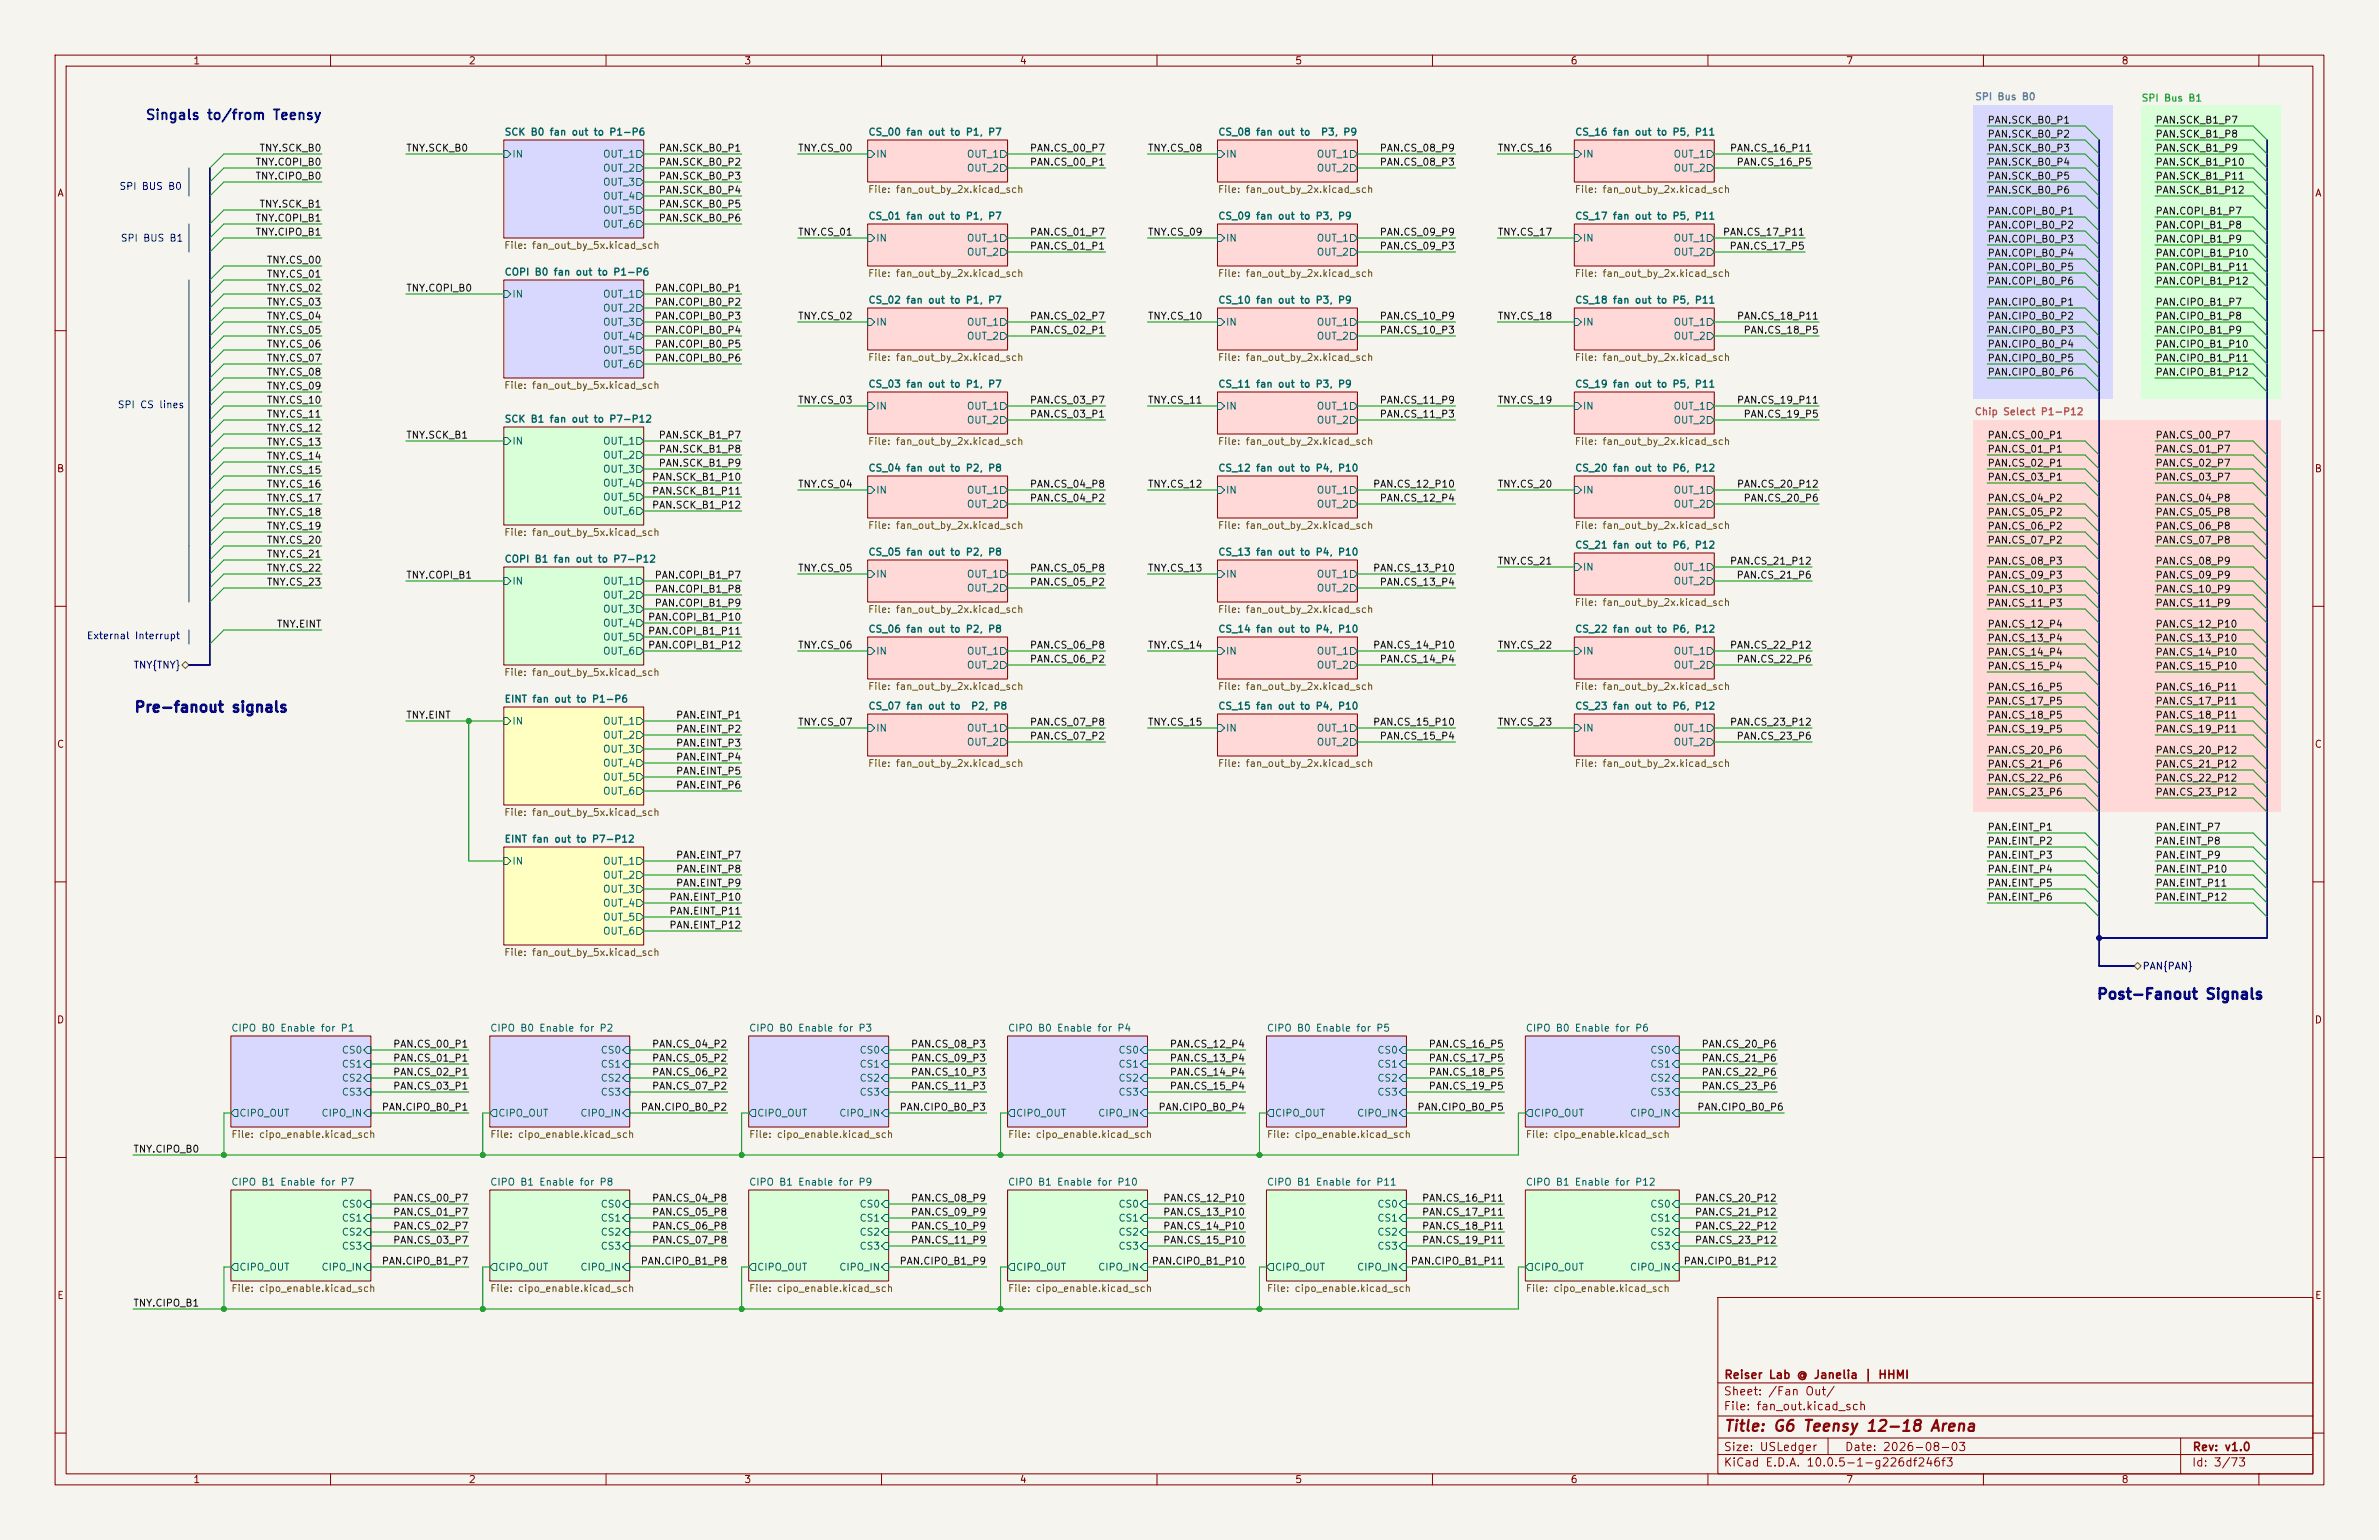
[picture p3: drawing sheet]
<svg xmlns="http://www.w3.org/2000/svg" width="432mm" height="279mm" viewBox="0 0 432 279" stroke-linecap="round" stroke-linejoin="round" font-family="sans-serif">
<defs><g id="words">
<text font-size="2" fill="#840000" x="312.8" y="260.2">Title: G6 Teensy 12-18 Arena</text>
<g font-size="1.9" fill="#0000c2">
<text x="24.3" y="129.7">Pre-fanout signals</text>
<text x="380.5" y="181.8">Post-Fanout Signals</text>
</g>
<text font-size="1.8" fill="#0000c2" x="26.3" y="22.2">Singals to/from Teensy</text>
<g font-size="1.5" fill="#840000">
<text x="312.8" y="250.5">Reiser Lab @ Janelia | HHMI</text>
<text x="312.8" y="256.2">File: fan_out.kicad_sch</text>
<text x="312.8" y="253.5">Sheet: /Fan Out/</text>
<text x="312.8" y="263.6">Size: USLedger</text>
<text x="334.8" y="263.6">Date: 2026-08-03</text>
<text x="397.8" y="263.6">Rev: v1.0</text>
<text x="312.8" y="266.4">KiCad E.D.A. 10.0.5-1-g226df246f3</text>
<text x="397.8" y="266.4">Id: 3/73</text>
</g>
<g font-size="1.3" fill="#840000">
<text x="35" y="12">1</text>
<text x="85" y="12">2</text>
<text x="135" y="12">3</text>
<text x="185" y="12">4</text>
<text x="235" y="12">5</text>
<text x="285" y="12">6</text>
<text x="335" y="12">7</text>
<text x="385" y="12">8</text>
<text x="10.3" y="36">A</text>
<text x="420.1" y="36">A</text>
<text x="10.2" y="86">B</text>
<text x="420" y="86">B</text>
<text x="10.2" y="136">C</text>
<text x="420" y="136">C</text>
<text x="10.2" y="186">D</text>
<text x="420" y="186">D</text>
<text x="10.3" y="236">E</text>
<text x="420.1" y="236">E</text>
<text x="35" y="269.4">1</text>
<text x="85" y="269.4">2</text>
<text x="135" y="269.4">3</text>
<text x="185" y="269.4">4</text>
<text x="235" y="269.4">5</text>
<text x="285" y="269.4">6</text>
<text x="335" y="269.4">7</text>
<text x="385" y="269.4">8</text>
</g>
<text font-size="1.3" fill="#3c3cff" x="358.4" y="18.5">SPI Bus B0</text>
<g font-size="1.3" fill="#0f0f0f">
<text x="360.7" y="22.7">PAN.SCK_B0_P1</text>
<text x="391.1" y="22.7">PAN.SCK_B1_P7</text>
<text x="47" y="27.8">TNY.SCK_B0</text>
<text x="73.6" y="27.8">TNY.SCK_B0</text>
<text x="119.5" y="27.8">PAN.SCK_B0_P1</text>
<text x="144.8" y="27.8">TNY.CS_00</text>
<text x="186.8" y="27.8">PAN.CS_00_P7</text>
<text x="208.3" y="27.8">TNY.CS_08</text>
<text x="250.3" y="27.8">PAN.CS_08_P9</text>
<text x="271.8" y="27.8">TNY.CS_16</text>
<text x="313.9" y="27.8">PAN.CS_16_P11</text>
<text x="360.7" y="27.8">PAN.SCK_B0_P3</text>
<text x="360.7" y="25.3">PAN.SCK_B0_P2</text>
<text x="391.1" y="27.8">PAN.SCK_B1_P9</text>
<text x="391.1" y="25.3">PAN.SCK_B1_P8</text>
<text x="46.3" y="32.9">TNY.CIPO_B0</text>
<text x="46.3" y="30.4">TNY.COPI_B0</text>
<text x="119.5" y="35.4">PAN.SCK_B0_P4</text>
<text x="119.5" y="30.4">PAN.SCK_B0_P2</text>
<text x="119.5" y="32.9">PAN.SCK_B0_P3</text>
<text x="186.8" y="30.4">PAN.CS_00_P1</text>
<text x="250.3" y="30.4">PAN.CS_08_P3</text>
<text x="315.1" y="30.4">PAN.CS_16_P5</text>
<text x="360.7" y="30.4">PAN.SCK_B0_P4</text>
<text x="360.7" y="32.9">PAN.SCK_B0_P5</text>
<text x="360.7" y="35.4">PAN.SCK_B0_P6</text>
<text x="391.1" y="35.4">PAN.SCK_B1_P12</text>
<text x="391.1" y="30.4">PAN.SCK_B1_P10</text>
<text x="391.1" y="32.9">PAN.SCK_B1_P11</text>
<text x="46.3" y="40.5">TNY.COPI_B1</text>
<text x="47" y="38">TNY.SCK_B1</text>
<text x="119.5" y="38">PAN.SCK_B0_P5</text>
<text x="119.5" y="40.5">PAN.SCK_B0_P6</text>
<text x="360.7" y="39.2">PAN.COPI_B0_P1</text>
<text x="360.7" y="41.8">PAN.COPI_B0_P2</text>
<text x="391.1" y="41.8">PAN.COPI_B1_P8</text>
<text x="391.1" y="39.2">PAN.COPI_B1_P7</text>
<text x="46.3" y="43.1">TNY.CIPO_B1</text>
<text x="144.8" y="43.1">TNY.CS_01</text>
<text x="186.8" y="45.6">PAN.CS_01_P1</text>
<text x="186.8" y="43.1">PAN.CS_01_P7</text>
<text x="208.3" y="43.1">TNY.CS_09</text>
<text x="250.3" y="43.1">PAN.CS_09_P9</text>
<text x="250.3" y="45.6">PAN.CS_09_P3</text>
<text x="271.8" y="43.1">TNY.CS_17</text>
<text x="312.6" y="43.1">PAN.CS_17_P11</text>
<text x="313.8" y="45.6">PAN.CS_17_P5</text>
<text x="360.7" y="46.9">PAN.COPI_B0_P4</text>
<text x="360.7" y="44.3">PAN.COPI_B0_P3</text>
<text x="391.1" y="46.9">PAN.COPI_B1_P10</text>
<text x="391.1" y="44.3">PAN.COPI_B1_P9</text>
<text x="48.3" y="50.7">TNY.CS_01</text>
<text x="48.3" y="53.2">TNY.CS_02</text>
<text x="48.3" y="48.1">TNY.CS_00</text>
<text x="73.6" y="53.2">TNY.COPI_B0</text>
<text x="118.7" y="53.2">PAN.COPI_B0_P1</text>
<text x="360.7" y="51.9">PAN.COPI_B0_P6</text>
<text x="360.7" y="49.4">PAN.COPI_B0_P5</text>
<text x="391.1" y="49.4">PAN.COPI_B1_P11</text>
<text x="391.1" y="51.9">PAN.COPI_B1_P12</text>
<text x="48.3" y="58.3">TNY.CS_04</text>
<text x="48.3" y="55.8">TNY.CS_03</text>
<text x="118.7" y="58.3">PAN.COPI_B0_P3</text>
<text x="118.7" y="55.8">PAN.COPI_B0_P2</text>
<text x="144.8" y="58.3">TNY.CS_02</text>
<text x="186.8" y="58.3">PAN.CS_02_P7</text>
<text x="208.3" y="58.3">TNY.CS_10</text>
<text x="250.3" y="58.3">PAN.CS_10_P9</text>
<text x="271.8" y="58.3">TNY.CS_18</text>
<text x="315.2" y="58.3">PAN.CS_18_P11</text>
<text x="360.7" y="58.3">PAN.CIPO_B0_P2</text>
<text x="360.7" y="55.8">PAN.CIPO_B0_P1</text>
<text x="391.1" y="55.8">PAN.CIPO_B1_P7</text>
<text x="391.1" y="58.3">PAN.CIPO_B1_P8</text>
<text x="48.3" y="63.4">TNY.CS_06</text>
<text x="48.3" y="60.8">TNY.CS_05</text>
<text x="48.3" y="65.9">TNY.CS_07</text>
<text x="118.7" y="65.9">PAN.COPI_B0_P6</text>
<text x="118.7" y="63.4">PAN.COPI_B0_P5</text>
<text x="118.7" y="60.8">PAN.COPI_B0_P4</text>
<text x="186.8" y="60.8">PAN.CS_02_P1</text>
<text x="250.3" y="60.8">PAN.CS_10_P3</text>
<text x="316.4" y="60.8">PAN.CS_18_P5</text>
<text x="360.7" y="63.4">PAN.CIPO_B0_P4</text>
<text x="360.7" y="60.8">PAN.CIPO_B0_P3</text>
<text x="360.7" y="65.9">PAN.CIPO_B0_P5</text>
<text x="391.1" y="60.8">PAN.CIPO_B1_P9</text>
<text x="391.1" y="63.4">PAN.CIPO_B1_P10</text>
<text x="391.1" y="65.9">PAN.CIPO_B1_P11</text>
<text x="48.3" y="68.5">TNY.CS_08</text>
<text x="48.3" y="71">TNY.CS_09</text>
<text x="360.7" y="68.5">PAN.CIPO_B0_P6</text>
<text x="391.1" y="68.5">PAN.CIPO_B1_P12</text>
<text x="48.3" y="73.5">TNY.CS_10</text>
<text x="48.3" y="76.1">TNY.CS_11</text>
<text x="144.8" y="73.5">TNY.CS_03</text>
<text x="186.8" y="73.5">PAN.CS_03_P7</text>
<text x="186.8" y="76.1">PAN.CS_03_P1</text>
<text x="208.3" y="73.5">TNY.CS_11</text>
<text x="250.3" y="73.5">PAN.CS_11_P9</text>
<text x="250.3" y="76.1">PAN.CS_11_P3</text>
<text x="271.8" y="73.5">TNY.CS_19</text>
<text x="315.2" y="73.5">PAN.CS_19_P11</text>
<text x="316.4" y="76.1">PAN.CS_19_P5</text>
<text x="48.3" y="81.2">TNY.CS_13</text>
<text x="48.3" y="83.7">TNY.CS_14</text>
<text x="48.3" y="78.6">TNY.CS_12</text>
<text x="73.6" y="79.9">TNY.SCK_B1</text>
<text x="119.5" y="79.9">PAN.SCK_B1_P7</text>
<text x="119.5" y="82.4">PAN.SCK_B1_P8</text>
<text x="360.7" y="82.4">PAN.CS_01_P1</text>
<text x="360.7" y="79.9">PAN.CS_00_P1</text>
<text x="391.1" y="82.4">PAN.CS_01_P7</text>
<text x="391.1" y="79.9">PAN.CS_00_P7</text>
<text x="48.3" y="88.8">TNY.CS_16</text>
<text x="48.3" y="86.2">TNY.CS_15</text>
<text x="118.2" y="87.5">PAN.SCK_B1_P10</text>
<text x="119.5" y="85">PAN.SCK_B1_P9</text>
<text x="144.8" y="88.8">TNY.CS_04</text>
<text x="186.8" y="88.8">PAN.CS_04_P8</text>
<text x="208.3" y="88.8">TNY.CS_12</text>
<text x="249.1" y="88.8">PAN.CS_12_P10</text>
<text x="271.8" y="88.8">TNY.CS_20</text>
<text x="315.2" y="88.8">PAN.CS_20_P12</text>
<text x="360.7" y="85">PAN.CS_02_P1</text>
<text x="360.7" y="87.5">PAN.CS_03_P1</text>
<text x="391.1" y="85">PAN.CS_02_P7</text>
<text x="391.1" y="87.5">PAN.CS_03_P7</text>
<text x="48.3" y="93.9">TNY.CS_18</text>
<text x="48.3" y="91.3">TNY.CS_17</text>
<text x="118.2" y="92.6">PAN.SCK_B1_P12</text>
<text x="118.2" y="90">PAN.SCK_B1_P11</text>
<text x="186.8" y="91.3">PAN.CS_04_P2</text>
<text x="250.3" y="91.3">PAN.CS_12_P4</text>
<text x="316.4" y="91.3">PAN.CS_20_P6</text>
<text x="360.7" y="91.3">PAN.CS_04_P2</text>
<text x="360.7" y="93.9">PAN.CS_05_P2</text>
<text x="391.1" y="93.9">PAN.CS_05_P8</text>
<text x="391.1" y="91.3">PAN.CS_04_P8</text>
<text x="48.3" y="96.4">TNY.CS_19</text>
<text x="48.3" y="98.9">TNY.CS_20</text>
<text x="48.3" y="101.5">TNY.CS_21</text>
<text x="360.7" y="98.9">PAN.CS_07_P2</text>
<text x="360.7" y="96.4">PAN.CS_06_P2</text>
<text x="391.1" y="96.4">PAN.CS_06_P8</text>
<text x="391.1" y="98.9">PAN.CS_07_P8</text>
<text x="48.3" y="104">TNY.CS_22</text>
<text x="48.3" y="106.6">TNY.CS_23</text>
<text x="73.6" y="105.3">TNY.COPI_B1</text>
<text x="118.7" y="107.8">PAN.COPI_B1_P8</text>
<text x="118.7" y="105.3">PAN.COPI_B1_P7</text>
<text x="144.8" y="104">TNY.CS_05</text>
<text x="186.8" y="106.6">PAN.CS_05_P2</text>
<text x="186.8" y="104">PAN.CS_05_P8</text>
<text x="208.3" y="104">TNY.CS_13</text>
<text x="249.1" y="104">PAN.CS_13_P10</text>
<text x="250.3" y="106.6">PAN.CS_13_P4</text>
<text x="271.8" y="102.7">TNY.CS_21</text>
<text x="313.9" y="102.7">PAN.CS_21_P12</text>
<text x="315.1" y="105.3">PAN.CS_21_P6</text>
<text x="360.7" y="102.7">PAN.CS_08_P3</text>
<text x="360.7" y="105.3">PAN.CS_09_P3</text>
<text x="360.7" y="107.8">PAN.CS_10_P3</text>
<text x="391.1" y="105.3">PAN.CS_09_P9</text>
<text x="391.1" y="107.8">PAN.CS_10_P9</text>
<text x="391.1" y="102.7">PAN.CS_08_P9</text>
<text x="117.5" y="112.9">PAN.COPI_B1_P10</text>
<text x="118.7" y="110.4">PAN.COPI_B1_P9</text>
<text x="360.7" y="110.4">PAN.CS_11_P3</text>
<text x="391.1" y="110.4">PAN.CS_11_P9</text>
<text x="50.1" y="114.2">TNY.EINT</text>
<text x="117.5" y="118">PAN.COPI_B1_P12</text>
<text x="117.5" y="115.4">PAN.COPI_B1_P11</text>
<text x="144.8" y="118">TNY.CS_06</text>
<text x="186.8" y="118">PAN.CS_06_P8</text>
<text x="208.3" y="118">TNY.CS_14</text>
<text x="249.1" y="118">PAN.CS_14_P10</text>
<text x="271.8" y="118">TNY.CS_22</text>
<text x="313.9" y="118">PAN.CS_22_P12</text>
<text x="360.7" y="116.7">PAN.CS_13_P4</text>
<text x="360.7" y="114.2">PAN.CS_12_P4</text>
<text x="360.7" y="119.3">PAN.CS_14_P4</text>
<text x="391.1" y="114.2">PAN.CS_12_P10</text>
<text x="391.1" y="119.3">PAN.CS_14_P10</text>
<text x="391.1" y="116.7">PAN.CS_13_P10</text>
<text x="186.8" y="120.5">PAN.CS_06_P2</text>
<text x="250.3" y="120.5">PAN.CS_14_P4</text>
<text x="315.1" y="120.5">PAN.CS_22_P6</text>
<text x="360.7" y="125.6">PAN.CS_16_P5</text>
<text x="360.7" y="121.8">PAN.CS_15_P4</text>
<text x="391.1" y="125.6">PAN.CS_16_P11</text>
<text x="391.1" y="121.8">PAN.CS_15_P10</text>
<text x="73.6" y="130.7">TNY.EINT</text>
<text x="122.6" y="130.7">PAN.EINT_P1</text>
<text x="144.8" y="132">TNY.CS_07</text>
<text x="186.8" y="132">PAN.CS_07_P8</text>
<text x="208.3" y="132">TNY.CS_15</text>
<text x="249.1" y="132">PAN.CS_15_P10</text>
<text x="271.8" y="132">TNY.CS_23</text>
<text x="313.9" y="132">PAN.CS_23_P12</text>
<text x="360.7" y="130.7">PAN.CS_18_P5</text>
<text x="360.7" y="128.1">PAN.CS_17_P5</text>
<text x="391.1" y="128.1">PAN.CS_17_P11</text>
<text x="391.1" y="130.7">PAN.CS_18_P11</text>
<text x="122.6" y="133.2">PAN.EINT_P2</text>
<text x="122.6" y="135.8">PAN.EINT_P3</text>
<text x="186.8" y="134.5">PAN.CS_07_P2</text>
<text x="250.3" y="134.5">PAN.CS_15_P4</text>
<text x="315.1" y="134.5">PAN.CS_23_P6</text>
<text x="360.7" y="137">PAN.CS_20_P6</text>
<text x="360.7" y="133.2">PAN.CS_19_P5</text>
<text x="391.1" y="137">PAN.CS_20_P12</text>
<text x="391.1" y="133.2">PAN.CS_19_P11</text>
<text x="122.6" y="140.8">PAN.EINT_P5</text>
<text x="122.6" y="143.4">PAN.EINT_P6</text>
<text x="122.6" y="138.3">PAN.EINT_P4</text>
<text x="360.7" y="142.1">PAN.CS_22_P6</text>
<text x="360.7" y="139.6">PAN.CS_21_P6</text>
<text x="391.1" y="139.6">PAN.CS_21_P12</text>
<text x="391.1" y="142.1">PAN.CS_22_P12</text>
<text x="360.7" y="144.7">PAN.CS_23_P6</text>
<text x="391.1" y="144.7">PAN.CS_23_P12</text>
<text x="360.7" y="151">PAN.EINT_P1</text>
<text x="360.7" y="153.5">PAN.EINT_P2</text>
<text x="391.1" y="153.5">PAN.EINT_P8</text>
<text x="391.1" y="151">PAN.EINT_P7</text>
<text x="122.6" y="161.2">PAN.EINT_P9</text>
<text x="122.6" y="156.1">PAN.EINT_P7</text>
<text x="122.6" y="158.6">PAN.EINT_P8</text>
<text x="360.7" y="156.1">PAN.EINT_P3</text>
<text x="360.7" y="158.6">PAN.EINT_P4</text>
<text x="360.7" y="161.2">PAN.EINT_P5</text>
<text x="391.1" y="158.6">PAN.EINT_P10</text>
<text x="391.1" y="156.1">PAN.EINT_P9</text>
<text x="391.1" y="161.2">PAN.EINT_P11</text>
<text x="121.4" y="166.2">PAN.EINT_P11</text>
<text x="121.4" y="163.7">PAN.EINT_P10</text>
<text x="360.7" y="163.7">PAN.EINT_P6</text>
<text x="391.1" y="163.7">PAN.EINT_P12</text>
<text x="121.4" y="168.8">PAN.EINT_P12</text>
<text x="71.3" y="190.4">PAN.CS_00_P1</text>
<text x="118.2" y="190.4">PAN.CS_04_P2</text>
<text x="165.2" y="190.4">PAN.CS_08_P3</text>
<text x="212.2" y="190.4">PAN.CS_12_P4</text>
<text x="259.2" y="190.4">PAN.CS_16_P5</text>
<text x="308.7" y="190.4">PAN.CS_20_P6</text>
<text x="71.3" y="192.9">PAN.CS_01_P1</text>
<text x="71.3" y="198">PAN.CS_03_P1</text>
<text x="71.3" y="195.5">PAN.CS_02_P1</text>
<text x="118.2" y="195.5">PAN.CS_06_P2</text>
<text x="118.2" y="198">PAN.CS_07_P2</text>
<text x="118.2" y="192.9">PAN.CS_05_P2</text>
<text x="165.2" y="198">PAN.CS_11_P3</text>
<text x="165.2" y="195.5">PAN.CS_10_P3</text>
<text x="165.2" y="192.9">PAN.CS_09_P3</text>
<text x="212.2" y="198">PAN.CS_15_P4</text>
<text x="212.2" y="192.9">PAN.CS_13_P4</text>
<text x="212.2" y="195.5">PAN.CS_14_P4</text>
<text x="259.2" y="198">PAN.CS_19_P5</text>
<text x="259.2" y="195.5">PAN.CS_18_P5</text>
<text x="259.2" y="192.9">PAN.CS_17_P5</text>
<text x="308.7" y="195.5">PAN.CS_22_P6</text>
<text x="308.7" y="192.9">PAN.CS_21_P6</text>
<text x="308.7" y="198">PAN.CS_23_P6</text>
<text x="69.2" y="201.8">PAN.CIPO_B0_P1</text>
<text x="116.2" y="201.8">PAN.CIPO_B0_P2</text>
<text x="163.2" y="201.8">PAN.CIPO_B0_P3</text>
<text x="210.2" y="201.8">PAN.CIPO_B0_P4</text>
<text x="257.2" y="201.8">PAN.CIPO_B0_P5</text>
<text x="308" y="201.8">PAN.CIPO_B0_P6</text>
<text x="24.1" y="209.4">TNY.CIPO_B0</text>
<text x="71.3" y="220.9">PAN.CS_01_P7</text>
<text x="71.3" y="218.3">PAN.CS_00_P7</text>
<text x="118.2" y="220.9">PAN.CS_05_P8</text>
<text x="118.2" y="218.3">PAN.CS_04_P8</text>
<text x="165.2" y="220.9">PAN.CS_09_P9</text>
<text x="165.2" y="218.3">PAN.CS_08_P9</text>
<text x="211" y="218.3">PAN.CS_12_P10</text>
<text x="211" y="220.9">PAN.CS_13_P10</text>
<text x="258" y="218.3">PAN.CS_16_P11</text>
<text x="258" y="220.9">PAN.CS_17_P11</text>
<text x="307.5" y="218.3">PAN.CS_20_P12</text>
<text x="307.5" y="220.9">PAN.CS_21_P12</text>
<text x="71.3" y="225.9">PAN.CS_03_P7</text>
<text x="71.3" y="223.4">PAN.CS_02_P7</text>
<text x="118.2" y="225.9">PAN.CS_07_P8</text>
<text x="118.2" y="223.4">PAN.CS_06_P8</text>
<text x="165.2" y="223.4">PAN.CS_10_P9</text>
<text x="165.2" y="225.9">PAN.CS_11_P9</text>
<text x="211" y="225.9">PAN.CS_15_P10</text>
<text x="211" y="223.4">PAN.CS_14_P10</text>
<text x="258" y="223.4">PAN.CS_18_P11</text>
<text x="258" y="225.9">PAN.CS_19_P11</text>
<text x="307.5" y="225.9">PAN.CS_23_P12</text>
<text x="307.5" y="223.4">PAN.CS_22_P12</text>
<text x="69.2" y="229.7">PAN.CIPO_B1_P7</text>
<text x="116.2" y="229.7">PAN.CIPO_B1_P8</text>
<text x="163.2" y="229.7">PAN.CIPO_B1_P9</text>
<text x="209" y="229.7">PAN.CIPO_B1_P10</text>
<text x="255.9" y="229.7">PAN.CIPO_B1_P11</text>
<text x="305.5" y="229.7">PAN.CIPO_B1_P12</text>
<text x="24.1" y="237.4">TNY.CIPO_B1</text>
</g>
<text font-size="1.3" fill="#3cb43c" x="388.6" y="18.7">SPI Bus B1</text>
<g font-size="1.3" fill="#006464">
<text x="91.5" y="24.9">SCK B0 fan out to P1-P6</text>
<text x="92.9" y="28.9">IN</text>
<text x="109.3" y="28.9">OUT_1</text>
<text x="157.5" y="24.9">CS_00 fan out to P1, P7</text>
<text x="158.9" y="28.9">IN</text>
<text x="175.4" y="28.9">OUT_1</text>
<text x="221" y="24.9">CS_08 fan out to</text>
<text x="222.4" y="28.9">IN</text>
<text x="238.9" y="28.9">OUT_1</text>
<text x="239.6" y="24.9">P3, P9</text>
<text x="285.8" y="24.9">CS_16 fan out to P5, P11</text>
<text x="287.2" y="28.9">IN</text>
<text x="303.7" y="28.9">OUT_1</text>
<text x="109.3" y="31.4">OUT_2</text>
<text x="109.3" y="34">OUT_3</text>
<text x="175.4" y="31.4">OUT_2</text>
<text x="238.9" y="31.4">OUT_2</text>
<text x="303.7" y="31.4">OUT_2</text>
<text x="109.3" y="36.5">OUT_4</text>
<text x="109.3" y="39.1">OUT_5</text>
<text x="109.3" y="41.6">OUT_6</text>
<text x="157.5" y="40.1">CS_01 fan out to P1, P7</text>
<text x="221" y="40.1">CS_09 fan out to P3, P9</text>
<text x="285.8" y="40.1">CS_17 fan out to P5, P11</text>
<text x="158.9" y="44.1">IN</text>
<text x="175.4" y="44.1">OUT_1</text>
<text x="175.4" y="46.7">OUT_2</text>
<text x="222.4" y="44.1">IN</text>
<text x="238.9" y="44.1">OUT_1</text>
<text x="238.9" y="46.7">OUT_2</text>
<text x="287.2" y="44.1">IN</text>
<text x="303.7" y="44.1">OUT_1</text>
<text x="303.7" y="46.7">OUT_2</text>
<text x="91.5" y="50.3">COPI B0 fan out to P1-P6</text>
<text x="92.9" y="54.3">IN</text>
<text x="109.3" y="54.3">OUT_1</text>
<text x="109.3" y="56.8">OUT_2</text>
<text x="109.3" y="59.4">OUT_3</text>
<text x="157.5" y="55.4">CS_02 fan out to P1, P7</text>
<text x="158.9" y="59.4">IN</text>
<text x="175.4" y="59.4">OUT_1</text>
<text x="221" y="55.4">CS_10 fan out to P3, P9</text>
<text x="222.4" y="59.4">IN</text>
<text x="238.9" y="59.4">OUT_1</text>
<text x="285.8" y="55.4">CS_18 fan out to P5, P11</text>
<text x="287.2" y="59.4">IN</text>
<text x="303.7" y="59.4">OUT_1</text>
<text x="109.3" y="61.9">OUT_4</text>
<text x="109.3" y="64.5">OUT_5</text>
<text x="175.4" y="61.9">OUT_2</text>
<text x="238.9" y="61.9">OUT_2</text>
<text x="303.7" y="61.9">OUT_2</text>
<text x="109.3" y="67">OUT_6</text>
<text x="157.5" y="70.6">CS_03 fan out to P1, P7</text>
<text x="221" y="70.6">CS_11 fan out to P3, P9</text>
<text x="285.8" y="70.6">CS_19 fan out to P5, P11</text>
<text x="91.5" y="77">SCK B1 fan out to P7-P12</text>
<text x="158.9" y="74.6">IN</text>
<text x="175.4" y="74.6">OUT_1</text>
<text x="175.4" y="77.2">OUT_2</text>
<text x="222.4" y="74.6">IN</text>
<text x="238.9" y="74.6">OUT_1</text>
<text x="238.9" y="77.2">OUT_2</text>
<text x="287.2" y="74.6">IN</text>
<text x="303.7" y="74.6">OUT_1</text>
<text x="303.7" y="77.2">OUT_2</text>
<text x="92.9" y="81">IN</text>
<text x="109.3" y="81">OUT_1</text>
<text x="109.3" y="83.5">OUT_2</text>
<text x="109.3" y="86.1">OUT_3</text>
<text x="109.3" y="88.6">OUT_4</text>
<text x="157.5" y="85.9">CS_04 fan out to P2, P8</text>
<text x="158.9" y="89.9">IN</text>
<text x="175.4" y="89.9">OUT_1</text>
<text x="221" y="85.9">CS_12 fan out to P4, P10</text>
<text x="222.4" y="89.9">IN</text>
<text x="238.9" y="89.9">OUT_1</text>
<text x="285.8" y="85.9">CS_20 fan out to P6, P12</text>
<text x="287.2" y="89.9">IN</text>
<text x="303.7" y="89.9">OUT_1</text>
<text x="109.3" y="91.1">OUT_5</text>
<text x="109.3" y="93.7">OUT_6</text>
<text x="175.4" y="92.4">OUT_2</text>
<text x="238.9" y="92.4">OUT_2</text>
<text x="303.7" y="92.4">OUT_2</text>
<text x="157.5" y="101.1">CS_05 fan out to P2, P8</text>
<text x="221" y="101.1">CS_13 fan out to P4, P10</text>
<text x="285.8" y="99.8">CS_21 fan out to P6, P12</text>
<text x="91.5" y="102.4">COPI B1 fan out to P7-P12</text>
<text x="92.9" y="106.4">IN</text>
<text x="109.3" y="106.4">OUT_1</text>
<text x="158.9" y="105.1">IN</text>
<text x="175.4" y="105.1">OUT_1</text>
<text x="175.4" y="107.6">OUT_2</text>
<text x="222.4" y="105.1">IN</text>
<text x="238.9" y="105.1">OUT_1</text>
<text x="238.9" y="107.6">OUT_2</text>
<text x="287.2" y="103.8">IN</text>
<text x="303.7" y="106.4">OUT_2</text>
<text x="303.7" y="103.8">OUT_1</text>
<text x="109.3" y="108.9">OUT_2</text>
<text x="109.3" y="111.5">OUT_3</text>
<text x="109.3" y="114">OUT_4</text>
<text x="109.3" y="116.5">OUT_5</text>
<text x="109.3" y="119.1">OUT_6</text>
<text x="157.5" y="115.1">CS_06 fan out to P2, P8</text>
<text x="158.9" y="119.1">IN</text>
<text x="175.4" y="119.1">OUT_1</text>
<text x="221" y="115.1">CS_14 fan out to P4, P10</text>
<text x="222.4" y="119.1">IN</text>
<text x="238.9" y="119.1">OUT_1</text>
<text x="285.8" y="115.1">CS_22 fan out to P6, P12</text>
<text x="287.2" y="119.1">IN</text>
<text x="303.7" y="119.1">OUT_1</text>
<text x="175.4" y="121.6">OUT_2</text>
<text x="238.9" y="121.6">OUT_2</text>
<text x="303.7" y="121.6">OUT_2</text>
<text x="91.5" y="127.8">EINT fan out to P1-P6</text>
<text x="92.9" y="131.8">IN</text>
<text x="109.3" y="131.8">OUT_1</text>
<text x="157.5" y="129">CS_07 fan out to</text>
<text x="176.1" y="129">P2, P8</text>
<text x="221" y="129">CS_15 fan out to P4, P10</text>
<text x="285.8" y="129">CS_23 fan out to P6, P12</text>
<text x="109.3" y="134.3">OUT_2</text>
<text x="109.3" y="136.9">OUT_3</text>
<text x="158.9" y="133">IN</text>
<text x="175.4" y="133">OUT_1</text>
<text x="175.4" y="135.6">OUT_2</text>
<text x="222.4" y="133">IN</text>
<text x="238.9" y="133">OUT_1</text>
<text x="238.9" y="135.6">OUT_2</text>
<text x="287.2" y="133">IN</text>
<text x="303.7" y="135.6">OUT_2</text>
<text x="303.7" y="133">OUT_1</text>
<text x="109.3" y="139.4">OUT_4</text>
<text x="109.3" y="141.9">OUT_5</text>
<text x="109.3" y="144.5">OUT_6</text>
<text x="91.5" y="153.2">EINT fan out to P7-P12</text>
<text x="92.9" y="157.2">IN</text>
<text x="109.3" y="157.2">OUT_1</text>
<text x="109.3" y="159.7">OUT_2</text>
<text x="109.3" y="162.3">OUT_3</text>
<text x="109.3" y="164.8">OUT_4</text>
<text x="109.3" y="167.3">OUT_5</text>
<text x="109.3" y="169.9">OUT_6</text>
<text x="41.9" y="187.5">CIPO B0 Enable for P1</text>
<text x="61.9" y="191.5">CS0</text>
<text x="88.9" y="187.5">CIPO B0 Enable for P2</text>
<text x="108.9" y="191.5">CS0</text>
<text x="135.9" y="187.5">CIPO B0 Enable for P3</text>
<text x="155.9" y="191.5">CS0</text>
<text x="182.9" y="187.5">CIPO B0 Enable for P4</text>
<text x="202.9" y="191.5">CS0</text>
<text x="229.8" y="187.5">CIPO B0 Enable for P5</text>
<text x="249.9" y="191.5">CS0</text>
<text x="276.8" y="187.5">CIPO B0 Enable for P6</text>
<text x="299.4" y="191.5">CS0</text>
<text x="61.9" y="194">CS1</text>
<text x="61.9" y="196.5">CS2</text>
<text x="108.9" y="194">CS1</text>
<text x="108.9" y="196.5">CS2</text>
<text x="155.9" y="194">CS1</text>
<text x="155.9" y="196.5">CS2</text>
<text x="202.9" y="194">CS1</text>
<text x="202.9" y="196.5">CS2</text>
<text x="249.9" y="194">CS1</text>
<text x="249.9" y="196.5">CS2</text>
<text x="299.4" y="196.5">CS2</text>
<text x="299.4" y="194">CS1</text>
<text x="43.3" y="202.9">CIPO_OUT</text>
<text x="58.2" y="202.9">CIPO_IN</text>
<text x="61.9" y="199.1">CS3</text>
<text x="90.3" y="202.9">CIPO_OUT</text>
<text x="105.2" y="202.9">CIPO_IN</text>
<text x="108.9" y="199.1">CS3</text>
<text x="137.3" y="202.9">CIPO_OUT</text>
<text x="152.2" y="202.9">CIPO_IN</text>
<text x="155.9" y="199.1">CS3</text>
<text x="184.3" y="202.9">CIPO_OUT</text>
<text x="199.2" y="202.9">CIPO_IN</text>
<text x="202.9" y="199.1">CS3</text>
<text x="231.3" y="202.9">CIPO_OUT</text>
<text x="246.2" y="202.9">CIPO_IN</text>
<text x="249.9" y="199.1">CS3</text>
<text x="278.3" y="202.9">CIPO_OUT</text>
<text x="295.7" y="202.9">CIPO_IN</text>
<text x="299.4" y="199.1">CS3</text>
<text x="41.9" y="215.4">CIPO B1 Enable for P7</text>
<text x="88.9" y="215.4">CIPO B1 Enable for P8</text>
<text x="135.9" y="215.4">CIPO B1 Enable for P9</text>
<text x="182.9" y="215.4">CIPO B1 Enable for P10</text>
<text x="229.8" y="215.4">CIPO B1 Enable for P11</text>
<text x="276.8" y="215.4">CIPO B1 Enable for P12</text>
<text x="61.9" y="219.4">CS0</text>
<text x="61.9" y="221.9">CS1</text>
<text x="108.9" y="219.4">CS0</text>
<text x="108.9" y="221.9">CS1</text>
<text x="155.9" y="219.4">CS0</text>
<text x="155.9" y="221.9">CS1</text>
<text x="202.9" y="219.4">CS0</text>
<text x="202.9" y="221.9">CS1</text>
<text x="249.9" y="219.4">CS0</text>
<text x="249.9" y="221.9">CS1</text>
<text x="299.4" y="219.4">CS0</text>
<text x="299.4" y="221.9">CS1</text>
<text x="61.9" y="224.5">CS2</text>
<text x="61.9" y="227">CS3</text>
<text x="108.9" y="224.5">CS2</text>
<text x="108.9" y="227">CS3</text>
<text x="155.9" y="224.5">CS2</text>
<text x="155.9" y="227">CS3</text>
<text x="202.9" y="224.5">CS2</text>
<text x="202.9" y="227">CS3</text>
<text x="249.9" y="224.5">CS2</text>
<text x="249.9" y="227">CS3</text>
<text x="299.4" y="227">CS3</text>
<text x="299.4" y="224.5">CS2</text>
<text x="43.3" y="230.8">CIPO_OUT</text>
<text x="58.2" y="230.8">CIPO_IN</text>
<text x="90.3" y="230.8">CIPO_OUT</text>
<text x="105.2" y="230.8">CIPO_IN</text>
<text x="137.3" y="230.8">CIPO_OUT</text>
<text x="152.2" y="230.8">CIPO_IN</text>
<text x="184.3" y="230.8">CIPO_OUT</text>
<text x="199.2" y="230.8">CIPO_IN</text>
<text x="231.3" y="230.8">CIPO_OUT</text>
<text x="246.2" y="230.8">CIPO_IN</text>
<text x="278.3" y="230.8">CIPO_OUT</text>
<text x="295.7" y="230.8">CIPO_IN</text>
</g>
<g font-size="1.3" fill="#0000c2">
<text x="21.6" y="34.7">SPI BUS B0</text>
<text x="21.8" y="44.1">SPI BUS B1</text>
<text x="21.3" y="74.4">SPI CS lines</text>
<text x="15.7" y="116.3">External Interrupt</text>
</g>
<g font-size="1.3" fill="#725600">
<text x="157.5" y="35.3">File: fan_out_by_2x.kicad_sch</text>
<text x="221" y="35.3">File: fan_out_by_2x.kicad_sch</text>
<text x="285.7" y="35.3">File: fan_out_by_2x.kicad_sch</text>
<text x="91.4" y="45.5">File: fan_out_by_5x.kicad_sch</text>
<text x="157.5" y="50.6">File: fan_out_by_2x.kicad_sch</text>
<text x="221" y="50.6">File: fan_out_by_2x.kicad_sch</text>
<text x="285.7" y="50.6">File: fan_out_by_2x.kicad_sch</text>
<text x="157.5" y="65.8">File: fan_out_by_2x.kicad_sch</text>
<text x="221" y="65.8">File: fan_out_by_2x.kicad_sch</text>
<text x="285.7" y="65.8">File: fan_out_by_2x.kicad_sch</text>
<text x="91.4" y="70.9">File: fan_out_by_5x.kicad_sch</text>
<text x="157.5" y="81">File: fan_out_by_2x.kicad_sch</text>
<text x="221" y="81">File: fan_out_by_2x.kicad_sch</text>
<text x="285.7" y="81">File: fan_out_by_2x.kicad_sch</text>
<text x="91.4" y="97.5">File: fan_out_by_5x.kicad_sch</text>
<text x="157.5" y="96.3">File: fan_out_by_2x.kicad_sch</text>
<text x="221" y="96.3">File: fan_out_by_2x.kicad_sch</text>
<text x="285.7" y="96.3">File: fan_out_by_2x.kicad_sch</text>
<text x="157.5" y="111.5">File: fan_out_by_2x.kicad_sch</text>
<text x="221" y="111.5">File: fan_out_by_2x.kicad_sch</text>
<text x="285.7" y="110.2">File: fan_out_by_2x.kicad_sch</text>
<text x="91.4" y="122.9">File: fan_out_by_5x.kicad_sch</text>
<text x="157.5" y="125.5">File: fan_out_by_2x.kicad_sch</text>
<text x="221" y="125.5">File: fan_out_by_2x.kicad_sch</text>
<text x="285.7" y="125.5">File: fan_out_by_2x.kicad_sch</text>
<text x="157.5" y="139.5">File: fan_out_by_2x.kicad_sch</text>
<text x="221" y="139.5">File: fan_out_by_2x.kicad_sch</text>
<text x="285.7" y="139.5">File: fan_out_by_2x.kicad_sch</text>
<text x="91.4" y="148.3">File: fan_out_by_5x.kicad_sch</text>
<text x="91.4" y="173.7">File: fan_out_by_5x.kicad_sch</text>
<text x="41.9" y="206.8">File: cipo_enable.kicad_sch</text>
<text x="88.9" y="206.8">File: cipo_enable.kicad_sch</text>
<text x="135.9" y="206.8">File: cipo_enable.kicad_sch</text>
<text x="182.9" y="206.8">File: cipo_enable.kicad_sch</text>
<text x="229.8" y="206.8">File: cipo_enable.kicad_sch</text>
<text x="276.8" y="206.8">File: cipo_enable.kicad_sch</text>
<text x="41.9" y="234.7">File: cipo_enable.kicad_sch</text>
<text x="88.9" y="234.7">File: cipo_enable.kicad_sch</text>
<text x="135.9" y="234.7">File: cipo_enable.kicad_sch</text>
<text x="182.9" y="234.7">File: cipo_enable.kicad_sch</text>
<text x="229.8" y="234.7">File: cipo_enable.kicad_sch</text>
<text x="276.8" y="234.7">File: cipo_enable.kicad_sch</text>
</g>
<text font-size="1.3" fill="#ff3c3c" x="358.3" y="75.6">Chip Select P1-P12</text>
<g font-size="1.3" fill="#000084">
<text x="24.1" y="121.6">TNY{TNY}</text>
<text x="388.8" y="176.2">PAN{PAN}</text>
</g>
</g></defs>
<path d="M0 0h431.8v279.4h-431.8z" fill="#f5f4ef" stroke="#f5f4ef" stroke-width=".18"/>
<g fill="none" stroke="#840000" stroke-width=".18">
<path d="M10 10h411.8v259.4h-411.8zM12 12h407.8v255.4h-407.8zM60 10v2M110 10v2M160 10v2M210 10v2M260 10v2M310 10v2M360 10v2M410 10v2M10 60h2M419.8 60h2"/>
<path d="M10 110h2M419.8 110h2M10 160h2M419.8 160h2M10 210h2M419.8 210h2M311.8 235.4h108v32h-108zM10 260h2M311.8 256.9h108M311.8 250.9h108M419.8 260h2M60 267.4v2"/>
<path d="M110 267.4v2M160 267.4v2M210 267.4v2M260 267.4v2M310 267.4v2M311.8 263.9h108M311.8 260.9h108M331.8 260.9v3M360 267.4v2M395.8 260.9v6.5M410 267.4v2"/>
</g>
<g fill="#ffd8d8" stroke="#ffd8d8" stroke-width=".18">
<path d="M157.5 71.1h25.4v7.6h-25.4z"/>
<path d="M221 25.4h25.4v7.6h-25.4z"/>
<path d="M221 40.6h25.4v7.7h-25.4z"/>
<path d="M221 55.9h25.4v7.6h-25.4z"/>
<path d="M157.5 129.5h25.4v7.7h-25.4z"/>
<path d="M157.5 115.6h25.4v7.6h-25.4z"/>
<path d="M157.5 40.6h25.4v7.7h-25.4z"/>
<path d="M157.5 86.4h25.4v7.6h-25.4z"/>
<path d="M157.5 55.9h25.4v7.6h-25.4z"/>
<path d="M285.7 86.4h25.4v7.6h-25.4z"/>
<path d="M157.5 101.6h25.4v7.6h-25.4z"/>
<path d="M157.5 25.4h25.4v7.6h-25.4z"/>
<path d="M221 86.4h25.4v7.6h-25.4z"/>
<path d="M285.7 40.6h25.4v7.7h-25.4z"/>
<path d="M285.7 55.9h25.4v7.6h-25.4z"/>
<path d="M221 101.6h25.4v7.6h-25.4z"/>
<path d="M221 115.6h25.4v7.6h-25.4z"/>
<path d="M285.7 100.3h25.4v7.7h-25.4z"/>
<path d="M285.7 129.5h25.4v7.7h-25.4z"/>
<path d="M285.7 71.1h25.4v7.6h-25.4z"/>
<path d="M285.7 115.6h25.4v7.6h-25.4z"/>
<path d="M221 71.1h25.4v7.6h-25.4z"/>
<path d="M285.7 25.4h25.4v7.6h-25.4z"/>
<path d="M221 129.5h25.4v7.7h-25.4z"/>
</g>
<g fill="#ffffc2" stroke="#ffffc2" stroke-width=".18">
<path d="M91.4 153.7h25.4v17.8h-25.4z"/>
<path d="M91.4 128.3h25.4v17.8h-25.4z"/>
</g>
<g fill="#d8ffd8" stroke="#d8ffd8" stroke-width=".18">
<path d="M91.4 102.9h25.4v17.8h-25.4z"/>
<path d="M182.9 215.9h25.4v16.5h-25.4z"/>
<path d="M88.9 215.9h25.4v16.5h-25.4z"/>
<path d="M91.4 77.5h25.4v17.8h-25.4z"/>
<path d="M135.9 215.9h25.4v16.5h-25.4z"/>
<path d="M41.9 215.9h25.4v16.5h-25.4z"/>
<path d="M276.9 215.9h27.9v16.5h-27.9z"/>
<path d="M229.9 215.9h25.4v16.5h-25.4z"/>
</g>
<g fill="#d8d8ff" stroke="#d8d8ff" stroke-width=".18">
<path d="M182.9 188h25.4v16.5h-25.4z"/>
<path d="M88.9 188h25.4v16.5h-25.4z"/>
<path d="M91.4 25.4h25.4v17.8h-25.4z"/>
<path d="M91.4 50.8h25.4v17.8h-25.4z"/>
<path d="M135.9 188h25.4v16.5h-25.4z"/>
<path d="M41.9 188h25.4v16.5h-25.4z"/>
<path d="M276.9 188h27.9v16.5h-27.9z"/>
<path d="M229.9 188h25.4v16.5h-25.4z"/>
</g>
<path d="M358.1 19.1h25.4v53.3h-25.4z" fill="#d8d8ff"/>
<path d="M388.6 19.1h25.4v53.3h-25.4z" fill="#d8ffd8"/>
<path d="M358.1 76.2h55.9v71.1h-55.9z" fill="#ffd8d8"/>
<g fill="none" stroke="#840000" stroke-width=".18">
<path d="M91.4 25.4h25.4v17.8h-25.4zM157.5 25.4h25.4v7.6h-25.4zM221 25.4h25.4v7.6h-25.4zM285.7 25.4h25.4v7.6h-25.4zM91.4 50.8h25.4v17.8h-25.4zM157.5 40.6h25.4v7.7h-25.4zM157.5 55.9h25.4v7.6h-25.4zM221 40.6h25.4v7.7h-25.4zM221 55.9h25.4v7.6h-25.4zM285.7 40.6h25.4v7.7h-25.4zM285.7 55.9h25.4v7.6h-25.4zM91.4 77.5h25.4v17.8h-25.4z"/>
<path d="M157.5 71.1h25.4v7.6h-25.4zM221 71.1h25.4v7.6h-25.4zM285.7 71.1h25.4v7.6h-25.4zM157.5 86.4h25.4v7.6h-25.4zM221 86.4h25.4v7.6h-25.4zM285.7 86.4h25.4v7.6h-25.4zM91.4 102.9h25.4v17.8h-25.4zM157.5 115.6h25.4v7.6h-25.4zM157.5 101.6h25.4v7.6h-25.4zM221 101.6h25.4v7.6h-25.4zM221 115.6h25.4v7.6h-25.4zM285.7 100.3h25.4v7.7h-25.4z"/>
<path d="M285.7 115.6h25.4v7.6h-25.4zM91.4 128.3h25.4v17.8h-25.4zM157.5 129.5h25.4v7.7h-25.4zM221 129.5h25.4v7.7h-25.4zM285.7 129.5h25.4v7.7h-25.4zM91.4 153.7h25.4v17.8h-25.4zM41.9 188h25.4v16.5h-25.4zM88.9 188h25.4v16.5h-25.4zM135.9 188h25.4v16.5h-25.4zM182.9 188h25.4v16.5h-25.4zM229.9 188h25.4v16.5h-25.4zM276.9 188h27.9v16.5h-27.9z"/>
<path d="M41.9 215.9h25.4v16.5h-25.4zM88.9 215.9h25.4v16.5h-25.4zM135.9 215.9h25.4v16.5h-25.4zM182.9 215.9h25.4v16.5h-25.4zM229.9 215.9h25.4v16.5h-25.4zM276.9 215.9h27.9v16.5h-27.9z"/>
</g>
<g fill="none" stroke="#006464" stroke-width=".18">
<path d="M91.4 27.3h.7l.6 .6-.6 .7h-.7zM115.6 27.3h.6l.6 .6-.6 .7h-.6zM115.6 29.8h.6l.6 .7-.6 .6h-.6zM115.6 32.4h.6l.6 .6-.6 .7h-.6zM115.6 34.9h.6l.6 .7-.6 .6h-.6zM115.6 37.5h.6l.6 .6-.6 .6h-.6zM157.5 27.3h.6l.6 .6-.6 .7h-.6zM181.6 27.3h.6l.7 .6-.7 .7h-.6zM181.6 29.8h.6l.7 .7-.7 .6h-.6zM221 27.3h.6l.6 .6-.6 .7h-.6zM245.1 27.3h.6l.7 .6-.7 .7h-.6zM245.1 29.8h.6l.7 .7-.7 .6h-.6z"/>
<path d="M285.7 27.3h.7l.6 .6-.6 .7h-.7zM309.9 27.3h.6l.6 .6-.6 .7h-.6zM309.9 29.8h.6l.6 .7-.6 .6h-.6zM91.4 52.7h.7l.6 .6-.6 .7h-.7zM115.6 40h.6l.6 .6-.6 .7h-.6zM115.6 52.7h.6l.6 .6-.6 .7h-.6zM115.6 55.2h.6l.6 .7-.6 .6h-.6zM115.6 57.8h.6l.6 .6-.6 .7h-.6zM157.5 42.5h.6l.6 .7-.6 .6h-.6zM157.5 57.8h.6l.6 .6-.6 .7h-.6zM181.6 42.5h.6l.7 .7-.7 .6h-.6zM181.6 45.1h.6l.7 .6-.7 .7h-.6z"/>
<path d="M181.6 57.8h.6l.7 .6-.7 .7h-.6zM221 42.5h.6l.6 .7-.6 .6h-.6zM221 57.8h.6l.6 .6-.6 .7h-.6zM245.1 42.5h.6l.7 .7-.7 .6h-.6zM245.1 45.1h.6l.7 .6-.7 .7h-.6zM245.1 57.8h.6l.7 .6-.7 .7h-.6zM285.7 42.5h.7l.6 .7-.6 .6h-.7zM285.7 57.8h.7l.6 .6-.6 .7h-.7zM309.9 42.5h.6l.6 .7-.6 .6h-.6zM309.9 45.1h.6l.6 .6-.6 .7h-.6zM309.9 57.8h.6l.6 .6-.6 .7h-.6zM91.4 79.4h.7l.6 .6-.6 .6h-.7z"/>
<path d="M115.6 79.4h.6l.6 .6-.6 .6h-.6zM115.6 60.3h.6l.6 .7-.6 .6h-.6zM115.6 62.9h.6l.6 .6-.6 .6h-.6zM115.6 65.4h.6l.6 .6-.6 .7h-.6zM157.5 73h.6l.6 .7-.6 .6h-.6zM181.6 73h.6l.7 .7-.7 .6h-.6zM181.6 75.6h.6l.7 .6-.7 .6h-.6zM181.6 60.3h.6l.7 .7-.7 .6h-.6zM221 73h.6l.6 .7-.6 .6h-.6zM245.1 60.3h.6l.7 .7-.7 .6h-.6zM245.1 73h.6l.7 .7-.7 .6h-.6zM245.1 75.6h.6l.7 .6-.7 .6h-.6z"/>
<path d="M285.7 73h.7l.6 .7-.6 .6h-.7zM309.9 60.3h.6l.6 .7-.6 .6h-.6zM309.9 73h.6l.6 .7-.6 .6h-.6zM309.9 75.6h.6l.6 .6-.6 .6h-.6zM115.6 81.9h.6l.6 .7-.6 .6h-.6zM115.6 84.5h.6l.6 .6-.6 .6h-.6zM115.6 87h.6l.6 .6-.6 .7h-.6zM115.6 89.5h.6l.6 .7-.6 .6h-.6zM115.6 92.1h.6l.6 .6-.6 .6h-.6zM157.5 88.3h.6l.6 .6-.6 .6h-.6zM181.6 88.3h.6l.7 .6-.7 .6h-.6zM181.6 90.8h.6l.7 .6-.7 .7h-.6z"/>
<path d="M221 88.3h.6l.6 .6-.6 .6h-.6zM245.1 88.3h.6l.7 .6-.7 .6h-.6zM245.1 90.8h.6l.7 .6-.7 .7h-.6zM285.7 88.3h.7l.6 .6-.6 .6h-.7zM309.9 90.8h.6l.6 .6-.6 .7h-.6zM309.9 88.3h.6l.6 .6-.6 .6h-.6zM91.4 104.8h.7l.6 .6-.6 .6h-.7zM115.6 104.8h.6l.6 .6-.6 .6h-.6zM115.6 107.3h.6l.6 .7-.6 .6h-.6zM115.6 109.9h.6l.6 .6-.6 .6h-.6zM115.6 112.4h.6l.6 .6-.6 .7h-.6zM115.6 114.9h.6l.6 .7-.6 .6h-.6z"/>
<path d="M115.6 117.5h.6l.6 .6-.6 .6h-.6zM157.5 117.5h.6l.6 .6-.6 .6h-.6zM157.5 103.5h.6l.6 .6-.6 .7h-.6zM181.6 117.5h.6l.7 .6-.7 .6h-.6zM181.6 103.5h.6l.7 .6-.7 .7h-.6zM181.6 106h.6l.7 .7-.7 .6h-.6zM221 103.5h.6l.6 .6-.6 .7h-.6zM221 117.5h.6l.6 .6-.6 .6h-.6zM245.1 103.5h.6l.7 .6-.7 .7h-.6zM245.1 106h.6l.7 .7-.7 .6h-.6zM245.1 117.5h.6l.7 .6-.7 .6h-.6zM285.7 102.2h.7l.6 .7-.6 .6h-.7z"/>
<path d="M285.7 117.5h.7l.6 .6-.6 .6h-.7zM309.9 104.8h.6l.6 .6-.6 .6h-.6zM309.9 102.2h.6l.6 .7-.6 .6h-.6zM309.9 117.5h.6l.6 .6-.6 .6h-.6zM91.4 130.2h.7l.6 .6-.6 .6h-.7zM115.6 130.2h.6l.6 .6-.6 .6h-.6zM115.6 132.7h.6l.6 .7-.6 .6h-.6zM115.6 135.3h.6l.6 .6-.6 .6h-.6zM115.6 137.8h.6l.6 .6-.6 .7h-.6zM157.5 131.4h.6l.6 .7-.6 .6h-.6zM181.6 131.4h.6l.7 .7-.7 .6h-.6zM181.6 134h.6l.7 .6-.7 .7h-.6z"/>
<path d="M181.6 120h.6l.7 .7-.7 .6h-.6zM221 131.4h.6l.6 .7-.6 .6h-.6zM245.1 120h.6l.7 .7-.7 .6h-.6zM245.1 131.4h.6l.7 .7-.7 .6h-.6zM245.1 134h.6l.7 .6-.7 .7h-.6zM285.7 131.4h.7l.6 .7-.6 .6h-.7zM309.9 134h.6l.6 .6-.6 .7h-.6zM309.9 131.4h.6l.6 .7-.6 .6h-.6zM309.9 120h.6l.6 .7-.6 .6h-.6zM91.4 155.6h.7l.6 .6-.6 .6h-.7zM115.6 155.6h.6l.6 .6-.6 .6h-.6zM115.6 158.1h.6l.6 .7-.6 .6h-.6z"/>
<path d="M115.6 140.3h.6l.6 .7-.6 .6h-.6zM115.6 142.9h.6l.6 .6-.6 .6h-.6zM115.6 160.7h.6l.6 .6-.6 .6h-.6zM115.6 163.2h.6l.6 .6-.6 .7h-.6zM115.6 165.7h.6l.6 .7-.6 .6h-.6zM115.6 168.3h.6l.6 .6-.6 .6h-.6zM66.7 189.9h.6v1.2h-.6l-.7-.6zM66.7 192.4h.6v1.3h-.6l-.7-.7zM66.7 194.9h.6v1.3h-.6l-.7-.6zM66.7 197.5h.6v1.3h-.6l-.7-.7zM113.7 189.9h.6v1.2h-.6l-.7-.6zM113.7 192.4h.6v1.3h-.6l-.7-.7z"/>
<path d="M113.7 194.9h.6v1.3h-.6l-.7-.6zM113.7 197.5h.6v1.3h-.6l-.7-.7zM160.7 189.9h.6v1.2h-.6l-.7-.6zM160.7 192.4h.6v1.3h-.6l-.7-.7zM160.7 194.9h.6v1.3h-.6l-.7-.6zM160.7 197.5h.6v1.3h-.6l-.7-.7zM207 193l.6-.6h.7v1.3h-.7zM207 195.6l.6-.7h.7v1.3h-.7zM207.6 189.9h.7v1.2h-.7l-.6-.6zM207.6 197.5h.7v1.3h-.7l-.6-.7zM254.6 189.9h.7v1.2h-.7l-.6-.6zM254.6 192.4h.7v1.3h-.7l-.6-.7z"/>
<path d="M254.6 194.9h.7v1.3h-.7l-.6-.6zM254.6 197.5h.7v1.3h-.7l-.6-.7zM304.2 189.9h.6v1.2h-.6l-.7-.6zM304.2 194.9h.6v1.3h-.6l-.7-.6zM304.2 197.5h.6v1.3h-.6l-.7-.7zM304.2 192.4h.6v1.3h-.6l-.7-.7zM42.5 201.3h.7v1.3h-.7l-.6-.7zM66.7 217.8h.6v1.3h-.6l-.7-.7zM66.7 201.3h.6v1.3h-.6l-.7-.7zM89.5 201.3h.7v1.3h-.7l-.6-.7zM113.7 217.8h.6v1.3h-.6l-.7-.7zM113.7 201.3h.6v1.3h-.6l-.7-.7z"/>
<path d="M136.5 201.3h.7v1.3h-.7l-.6-.7zM160.7 201.3h.6v1.3h-.6l-.7-.7zM160.7 217.8h.6v1.3h-.6l-.7-.7zM183.5 201.3h.6v1.3h-.6l-.6-.7zM207 218.4l.6-.6h.7v1.3h-.7zM207.6 201.3h.7v1.3h-.7l-.6-.7zM230.5 201.3h.6v1.3h-.6l-.6-.7zM254.6 201.3h.7v1.3h-.7l-.6-.7zM254.6 217.8h.7v1.3h-.7l-.6-.7zM277.5 201.3h.6v1.3h-.6l-.6-.7zM304.2 217.8h.6v1.3h-.6l-.7-.7zM304.2 201.3h.6v1.3h-.6l-.7-.7z"/>
<path d="M42.5 229.2h.7v1.3h-.7l-.6-.6zM66.7 220.3h.6v1.3h-.6l-.7-.6zM66.7 222.9h.6v1.3h-.6l-.7-.7zM66.7 225.4h.6v1.3h-.6l-.7-.6zM66.7 229.2h.6v1.3h-.6l-.7-.6zM89.5 229.2h.7v1.3h-.7l-.6-.6zM113.7 220.3h.6v1.3h-.6l-.7-.6zM113.7 222.9h.6v1.3h-.6l-.7-.7zM113.7 225.4h.6v1.3h-.6l-.7-.6zM113.7 229.2h.6v1.3h-.6l-.7-.6zM136.5 229.2h.7v1.3h-.7l-.6-.6zM160.7 220.3h.6v1.3h-.6l-.7-.6z"/>
<path d="M160.7 222.9h.6v1.3h-.6l-.7-.7zM160.7 225.4h.6v1.3h-.6l-.7-.6zM160.7 229.2h.6v1.3h-.6l-.7-.6zM183.5 229.2h.6v1.3h-.6l-.6-.6zM207 226.1l.6-.7h.7v1.3h-.7zM207 229.9l.6-.7h.7v1.3h-.7zM207.6 220.3h.7v1.3h-.7l-.6-.6zM207.6 222.9h.7v1.3h-.7l-.6-.7zM229.9 229.9l.6-.7h.6v1.3h-.6zM254.6 220.3h.7v1.3h-.7l-.6-.6zM254.6 222.9h.7v1.3h-.7l-.6-.7zM254.6 225.4h.7v1.3h-.7l-.6-.6z"/>
<path d="M254.6 229.2h.7v1.3h-.7l-.6-.6zM277.5 229.2h.6v1.3h-.6l-.6-.6zM304.2 225.4h.6v1.3h-.6l-.7-.6zM304.2 229.2h.6v1.3h-.6l-.7-.6zM304.2 222.9h.6v1.3h-.6l-.7-.7zM304.2 220.3h.6v1.3h-.6l-.7-.6z"/>
</g>
<path d="M33 120.7l.7-.7 .6 .7-.6 .6zM387.3 175.3l.7-.7 .6 .7-.6 .6z" fill="none" stroke="#725600" stroke-width=".18"/>
<path d="M34.3 30.5v5.1M34.3 40.6v5.1M34.3 50.8v58.4M34.3 114.3v2.5" fill="none" stroke="#0000c2" stroke-width=".18"/>
<path d="M38.1 30.5v90.2h-3.8M381 25.4v149.9h6.3M411.5 25.4v144.8h-30.5" fill="none" stroke="#000084" stroke-width=".3"/>
<g fill="none" stroke="#009600" stroke-width=".18">
<path d="M58.4 27.9h-17.8l-2.5 2.6M58.4 38.1h-17.8l-2.5 2.5M58.4 30.5h-17.8l-2.5 2.5M58.4 33h-17.8l-2.5 2.6M73.7 27.9h17.7M116.8 35.6h17.8M116.8 27.9h17.8M116.8 38.1h17.8M116.8 30.5h17.8M116.8 33h17.8M144.8 27.9h12.7M182.9 27.9h17.8"/>
<path d="M182.9 30.5h17.8M208.3 27.9h12.7M246.4 27.9h17.8M246.4 30.5h17.8M271.8 27.9h13.9M311.1 27.9h17.8M311.1 30.5h17.8M360.7 35.6h17.8l2.5 2.5M360.7 27.9h17.8l2.5 2.6M360.7 30.5h17.8l2.5 2.5M360.7 33h17.8l2.5 2.6M360.7 39.4h17.8l2.5 2.5"/>
<path d="M360.7 25.4h17.8l2.5 2.5M360.7 22.9h17.8l2.5 2.5M391.2 35.6h17.7l2.6 2.5M391.2 27.9h17.7l2.6 2.6M391.2 30.5h17.7l2.6 2.5M391.2 33h17.7l2.6 2.6M391.2 39.4h17.7l2.6 2.5M391.2 25.4h17.7l2.6 2.5M391.2 22.9h17.7l2.6 2.5M58.4 58.4h-17.8l-2.5 2.6M58.4 43.2h-17.8l-2.5 2.5M58.4 40.6h-17.8l-2.5 2.6"/>
<path d="M58.4 53.3h-17.8l-2.5 2.6M58.4 55.9h-17.8l-2.5 2.5M58.4 50.8h-17.8l-2.5 2.5M58.4 48.3h-17.8l-2.5 2.5M73.7 53.3h17.7M116.8 58.4h17.8M116.8 40.6h17.8M116.8 53.3h17.8M116.8 55.9h17.8M144.8 58.4h12.7M144.8 43.2h12.7M182.9 58.4h17.8"/>
<path d="M182.9 43.2h17.8M182.9 45.7h17.8M208.3 58.4h12.7M208.3 43.2h12.7M246.4 58.4h17.8M246.4 43.2h17.8M246.4 45.7h17.8M271.8 58.4h13.9M271.8 43.2h13.9M311.1 58.4h19.1M311.1 43.2h16.6M311.1 45.7h16.6"/>
<path d="M360.7 58.4h17.8l2.5 2.6M360.7 55.9h17.8l2.5 2.5M360.7 41.9h17.8l2.5 2.6M360.7 44.5h17.8l2.5 2.5M360.7 47h17.8l2.5 2.5M360.7 52.1h17.8l2.5 2.5M360.7 49.5h17.8l2.5 2.6M391.2 58.4h17.7l2.6 2.6M391.2 55.9h17.7l2.6 2.5M391.2 41.9h17.7l2.6 2.6M391.2 44.5h17.7l2.6 2.5M391.2 47h17.7l2.6 2.5"/>
<path d="M391.2 52.1h17.7l2.6 2.5M391.2 49.5h17.7l2.6 2.6M58.4 76.2h-17.8l-2.5 2.5M58.4 61h-17.8l-2.5 2.5M58.4 78.7h-17.8l-2.5 2.6M58.4 66h-17.8l-2.5 2.6M58.4 63.5h-17.8l-2.5 2.5M58.4 73.7h-17.8l-2.5 2.5M58.4 68.6h-17.8l-2.5 2.5M58.4 71.1h-17.8l-2.5 2.6M116.8 61h17.8M116.8 66h17.8"/>
<path d="M116.8 63.5h17.8M144.8 73.7h12.7M182.9 76.2h17.8M182.9 61h17.8M182.9 73.7h17.8M208.3 73.7h12.7M246.4 76.2h17.8M246.4 61h17.8M246.4 73.7h17.8M271.8 73.7h13.9M311.1 76.2h19.1M311.1 61h19.1"/>
<path d="M311.1 73.7h19.1M360.7 61h17.8l2.5 2.5M360.7 66h17.8l2.5 2.6M360.7 63.5h17.8l2.5 2.5M360.7 68.6h17.8l2.5 2.5M391.2 61h17.7l2.6 2.5M391.2 66h17.7l2.6 2.6M391.2 63.5h17.7l2.6 2.5M391.2 68.6h17.7l2.6 2.5M58.4 91.4h-17.8l-2.5 2.6M58.4 83.8h-17.8l-2.5 2.6M58.4 86.4h-17.8l-2.5 2.5"/>
<path d="M58.4 88.9h-17.8l-2.5 2.5M58.4 94h-17.8l-2.5 2.5M58.4 99.1h-17.8l-2.5 2.5M58.4 96.5h-17.8l-2.5 2.6M58.4 81.3h-17.8l-2.5 2.5M73.7 80h17.7M116.8 82.6h17.8M116.8 90.2h17.8M116.8 87.6h17.8M116.8 92.7h17.8M116.8 85.1h17.8M116.8 80h17.8"/>
<path d="M144.8 88.9h12.7M182.9 91.4h17.8M182.9 88.9h17.8M208.3 88.9h12.7M246.4 91.4h17.8M246.4 88.9h17.8M271.8 88.9h13.9M311.1 91.4h19.1M311.1 88.9h19.1M360.7 91.4h17.8l2.5 2.6M360.7 82.6h17.8l2.5 2.5M360.7 87.6h17.8l2.5 2.6"/>
<path d="M360.7 85.1h17.8l2.5 2.5M360.7 80h17.8l2.5 2.6M360.7 94h17.8l2.5 2.5M360.7 99.1h17.8l2.5 2.5M360.7 96.5h17.8l2.5 2.6M391.2 91.4h17.7l2.6 2.6M391.2 82.6h17.7l2.6 2.5M391.2 87.6h17.7l2.6 2.6M391.2 85.1h17.7l2.6 2.5M391.2 80h17.7l2.6 2.6M391.2 94h17.7l2.6 2.5M391.2 99.1h17.7l2.6 2.5"/>
<path d="M391.2 96.5h17.7l2.6 2.6M58.4 106.7h-17.8l-2.5 2.5M58.4 104.1h-17.8l-2.5 2.6M58.4 114.3h-17.8l-2.5 2.5M58.4 101.6h-17.8l-2.5 2.5M73.7 105.4h17.7M116.8 118.1h17.8M116.8 108h17.8M116.8 113h17.8M116.8 110.5h17.8M116.8 105.4h17.8M116.8 115.6h17.8"/>
<path d="M144.8 118.1h12.7M144.8 104.1h12.7M182.9 118.1h17.8M182.9 106.7h17.8M182.9 104.1h17.8M208.3 118.1h12.7M208.3 104.1h12.7M246.4 118.1h17.8M246.4 106.7h17.8M246.4 104.1h17.8M271.8 118.1h13.9M271.8 102.9h13.9"/>
<path d="M311.1 118.1h17.8M311.1 105.4h17.8M311.1 102.9h17.8M360.7 108h17.8l2.5 2.5M360.7 110.5h17.8l2.5 2.5M360.7 105.4h17.8l2.5 2.6M360.7 119.4h17.8l2.5 2.5M360.7 116.8h17.8l2.5 2.6M360.7 114.3h17.8l2.5 2.5M360.7 102.9h17.8l2.5 2.5M391.2 108h17.7l2.6 2.5M391.2 110.5h17.7l2.6 2.5"/>
<path d="M391.2 105.4h17.7l2.6 2.6M391.2 119.4h17.7l2.6 2.5M391.2 116.8h17.7l2.6 2.6M391.2 114.3h17.7l2.6 2.5M391.2 102.9h17.7l2.6 2.5M73.7 130.8h17.7M85.1 130.8v25.4h6.3M116.8 130.8h17.8M116.8 135.9h17.8M116.8 133.4h17.8M116.8 138.4h17.8M144.8 132.1h12.7"/>
<path d="M182.9 132.1h17.8M182.9 120.7h17.8M182.9 134.6h17.8M208.3 132.1h12.7M246.4 132.1h17.8M246.4 120.7h17.8M246.4 134.6h17.8M271.8 132.1h13.9M311.1 132.1h17.8M311.1 120.7h17.8M311.1 134.6h17.8M360.7 130.8h17.8l2.5 2.6"/>
<path d="M360.7 133.4h17.8l2.5 2.5M360.7 121.9h17.8l2.5 2.6M360.7 128.3h17.8l2.5 2.5M360.7 139.7h17.8l2.5 2.5M360.7 137.2h17.8l2.5 2.5M360.7 125.7h17.8l2.5 2.6M391.2 130.8h17.7l2.6 2.6M391.2 133.4h17.7l2.6 2.5M391.2 121.9h17.7l2.6 2.6M391.2 128.3h17.7l2.6 2.5M391.2 139.7h17.7l2.6 2.5M391.2 137.2h17.7l2.6 2.5"/>
<path d="M391.2 125.7h17.7l2.6 2.6M116.8 156.2h17.8M116.8 158.8h17.8M116.8 141h17.8M116.8 143.5h17.8M360.7 156.2h17.8l2.5 2.6M360.7 158.8h17.8l2.5 2.5M360.7 142.2h17.8l2.5 2.6M360.7 144.8h17.8l2.5 2.5M360.7 153.7h17.8l2.5 2.5M360.7 151.1h17.8l2.5 2.6M391.2 156.2h17.7l2.6 2.6"/>
<path d="M391.2 158.8h17.7l2.6 2.5M391.2 142.2h17.7l2.6 2.6M391.2 144.8h17.7l2.6 2.5M391.2 153.7h17.7l2.6 2.5M391.2 151.1h17.7l2.6 2.6M116.8 161.3h17.8M116.8 168.9h17.8M116.8 163.8h17.8M116.8 166.4h17.8M360.7 161.3h17.8l2.5 2.5M360.7 163.8h17.8l2.5 2.6M391.2 161.3h17.7l2.6 2.5"/>
<path d="M391.2 163.8h17.7l2.6 2.6M67.3 193h17.8M67.3 195.6h17.8M67.3 198.1h17.8M67.3 190.5h17.8M114.3 193h17.8M114.3 195.6h17.8M114.3 198.1h17.8M114.3 190.5h17.8M161.3 193h17.8M161.3 195.6h17.8M161.3 198.1h17.8"/>
<path d="M161.3 190.5h17.8M208.3 193h17.8M208.3 195.6h17.8M208.3 198.1h17.8M208.3 190.5h17.8M255.3 193h17.7M255.3 195.6h17.7M255.3 198.1h17.7M255.3 190.5h17.7M304.8 193h17.8M304.8 195.6h17.8M304.8 198.1h17.8"/>
<path d="M304.8 190.5h17.8M41.9 201.9h-1.3v7.7M67.3 218.4h17.8M67.3 201.9h17.8M88.9 201.9h-1.3v7.7M114.3 218.4h17.8M114.3 201.9h17.8M135.9 201.9h-1.3v7.7M161.3 218.4h17.8M161.3 201.9h17.8M182.9 201.9h-1.3v7.7M208.3 218.4h17.8"/>
<path d="M208.3 201.9h17.8M229.9 201.9h-1.3v7.7M255.3 218.4h17.7M255.3 201.9h17.7M276.9 201.9h-1.3v7.7h-251.5M304.8 218.4h17.8M304.8 201.9h19M41.9 229.9h-1.3v7.6M67.3 229.9h17.8M67.3 221h17.8M67.3 226.1h17.8M67.3 223.5h17.8"/>
<path d="M88.9 229.9h-1.3v7.6M114.3 229.9h17.8M114.3 221h17.8M114.3 226.1h17.8M114.3 223.5h17.8M135.9 229.9h-1.3v7.6M161.3 229.9h17.8M161.3 221h17.8M161.3 226.1h17.8M161.3 223.5h17.8M182.9 229.9h-1.3v7.6M208.3 229.9h17.8"/>
<path d="M208.3 221h17.8M208.3 226.1h17.8M208.3 223.5h17.8M229.9 229.9h-1.3v7.6M255.3 229.9h17.7M255.3 221h17.7M255.3 226.1h17.7M255.3 223.5h17.7M276.9 229.9h-1.3v7.6h-251.5M304.8 229.9h17.8M304.8 221h17.8M304.8 226.1h17.8"/>
<path d="M304.8 223.5h17.8"/>
</g>
<g fill="#009600" stroke="#009600" stroke-width=".18">
<circle cx="85.1" cy="130.8" r=".46"/>
<circle cx="181.6" cy="209.6" r=".46"/>
<circle cx="181.6" cy="237.5" r=".46"/>
<circle cx="87.6" cy="209.6" r=".46"/>
<circle cx="134.6" cy="237.5" r=".46"/>
<circle cx="134.6" cy="209.6" r=".46"/>
<circle cx="87.6" cy="237.5" r=".46"/>
<circle cx="40.6" cy="237.5" r=".46"/>
<circle cx="40.6" cy="209.6" r=".46"/>
<circle cx="228.6" cy="237.5" r=".46"/>
<circle cx="228.6" cy="209.6" r=".46"/>
</g>
<circle cx="381" cy="170.2" r=".46" fill="#000084" stroke="#000084" stroke-width=".18"/>
<use href="#words"/>
</svg>
